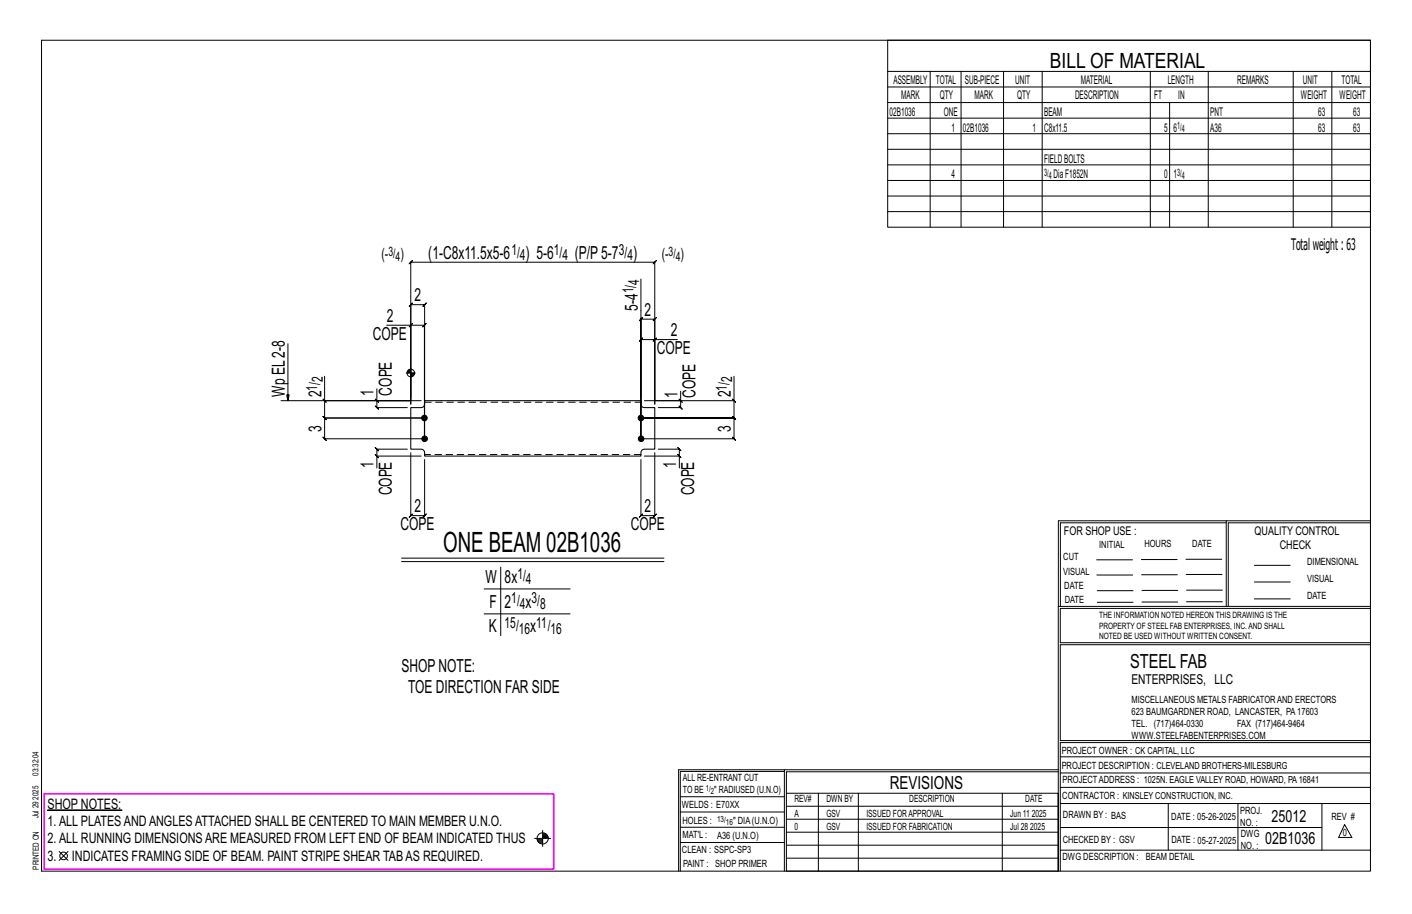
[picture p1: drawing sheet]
<svg xmlns="http://www.w3.org/2000/svg" width="432mm" height="279mm" viewBox="0 0 432 279" stroke-linecap="round" stroke-linejoin="round" font-family="sans-serif">
<defs><g id="words">
<text font-size="8.6" x="135.5" y="168.6">ONE BEAM 02B1036</text>
<text font-size="6.4" x="321.1" y="20.7">BILL OF MATERIAL</text>
<text font-size="5.9" x="345.6" y="204.1">STEEL FAB</text>
<g font-size="5.5">
<text x="131" y="79.2">(1-C8x11.5x5-6</text>
<text x="160.8" y="79.2">) 5-6</text>
<text x="175.8" y="79.2">(P/P5-7</text>
<text x="193.6" y="79.2">)</text>
<text x="126.7" y="92.1">2</text>
<text x="195" y="95" transform="rotate(-90 195 95)">5-4</text>
<text x="118.3" y="98.4">2</text>
<text x="197.1" y="96.6">2</text>
<text x="114.1" y="104">COPE</text>
<text x="205.1" y="102.8">2</text>
<text x="200.9" y="108.3">COPE</text>
<text x="87.1" y="121.4" transform="rotate(-90 87.1 121.4)">Wp EL2-8</text>
<text x="98.3" y="121.4" transform="rotate(-90 98.3 121.4)">2</text>
<text x="114.3" y="120.9" transform="rotate(-90 114.3 120.9)">1</text>
<text x="119.8" y="120.9" transform="rotate(-90 119.8 120.9)">COPE</text>
<text x="207.2" y="121.7" transform="rotate(-90 207.2 121.7)">1</text>
<text x="212.7" y="121.7" transform="rotate(-90 212.7 121.7)">COPE</text>
<text x="223.5" y="121.4" transform="rotate(-90 223.5 121.4)">2</text>
<text x="98.3" y="132" transform="rotate(-90 98.3 132)">3</text>
<text x="223.5" y="132" transform="rotate(-90 223.5 132)">3</text>
<text x="114.3" y="143.1" transform="rotate(-90 114.3 143.1)">1</text>
<text x="206.8" y="143.1" transform="rotate(-90 206.8 143.1)">1</text>
<text x="119.8" y="151.5" transform="rotate(-90 119.8 151.5)">COPE</text>
<text x="212.3" y="151.5" transform="rotate(-90 212.3 151.5)">COPE</text>
<text x="126.7" y="156.6">2</text>
<text x="197.1" y="156.6">2</text>
<text x="122.5" y="162.2">COPE</text>
<text x="192.9" y="162.2">COPE</text>
<text x="148.5" y="178.1">W</text>
<text x="154.3" y="178.1">8x</text>
<text x="149.7" y="185.7">F</text>
<text x="154.3" y="185.7">2</text>
<text x="160.7" y="185.7">x</text>
<text x="149.5" y="193.3">K</text>
<text x="162.2" y="193.3">x</text>
<text x="122.8" y="205.4">SHOPNOTE:</text>
<text x="124.8" y="212">TOE DIRECTION FAR SIDE</text>
<text x="272.2" y="241.1">REVISIONS</text>
</g>
<g font-size="5.1">
<text x="388.9" y="251.3">25012</text>
<text x="386.9" y="258.1">02B1036</text>
</g>
<text font-size="4.9" x="394.8" y="76.4">Totalweight : 63</text>
<g font-size="4.7">
<text x="156.4" y="77.9">1/</text>
<text x="169.4" y="77.9">1/</text>
<text x="189.3" y="77.9">3/</text>
<text x="116.7" y="79.3">(-</text>
<text x="122.5" y="79.3">)</text>
<text x="159" y="79.6">4</text>
<text x="172" y="79.6">4</text>
<text x="191.9" y="79.6">4</text>
<text x="202.3" y="79.3">(-</text>
<text x="208.1" y="79.3">)</text>
<text x="193.8" y="89.7" transform="rotate(-90 193.8 89.7)">1/</text>
<text x="195.4" y="87" transform="rotate(-90 195.4 87)">4</text>
<text x="97" y="119.4" transform="rotate(-90 97 119.4)">1/</text>
<text x="98.7" y="116.8" transform="rotate(-90 98.7 116.8)">2</text>
<text x="222.2" y="119.4" transform="rotate(-90 222.2 119.4)">1/</text>
<text x="223.9" y="116.8" transform="rotate(-90 223.9 116.8)">2</text>
<text x="158.2" y="176.8">1/</text>
<text x="160.8" y="178.5">4</text>
<text x="156.4" y="184.5">1/</text>
<text x="162.6" y="184.5">3/</text>
<text x="159" y="186.1">4</text>
<text x="165.2" y="186.1">8</text>
<text x="154.3" y="192.1">15/</text>
<text x="158.7" y="193.7">16</text>
<text x="164" y="192.1">11/</text>
<text x="168.4" y="193.7">16</text>
</g>
<g font-size="4.4">
<text x="14.5" y="247.4">SHOP NOTES:</text>
<text x="14.5" y="257.8">2.ALL RUNNING DIMENSIONSARE MEASURED FROM LEFT END OF BEAM INDICATED THUS</text>
<text x="14.5" y="252.6">1.ALL PLATESANDANGLESATTACHED SHALL BE CENTERED TO MAIN MEMBER U.N.O.</text>
<text x="14.5" y="263.1">3.</text>
<text x="22" y="263.1">INDICATES FRAMING SIDE OF BEAM. PAINT STRIPE SHEAR TABAS REQUIRED.</text>
</g>
<text font-size="4.2" x="346" y="209.1">ENTERPRISES, LLC</text>
<g font-size="4">
<text x="118.8" y="78.3">3/</text>
<text x="121" y="79.7">4</text>
<text x="204.4" y="78.3">3/</text>
<text x="206.7" y="79.7">4</text>
</g>
<g font-size="3.7">
<text x="273.2" y="25.6">ASSEMBLY</text>
<text x="286.2" y="25.6">TOTAL</text>
<text x="295.1" y="25.6">SUB-PIECE</text>
<text x="310.4" y="25.6">UNIT</text>
<text x="330.5" y="25.6">MATERIAL</text>
<text x="357.1" y="25.6">LENGTH</text>
<text x="378.3" y="25.6">REMARKS</text>
<text x="398.4" y="25.6">UNIT</text>
<text x="410.2" y="25.6">TOTAL</text>
<text x="272.1" y="35.5">02B1036</text>
<text x="275.6" y="30.4">MARK</text>
<text x="287.4" y="30.4">QTY</text>
<text x="288.6" y="35.5">ONE</text>
<text x="298" y="30.4">MARK</text>
<text x="311" y="30.4">QTY</text>
<text x="319.3" y="35.5">BEAM</text>
<text x="328.7" y="30.4">DESCRIPTION</text>
<text x="353" y="30.4">FT</text>
<text x="360.3" y="30.4">IN</text>
<text x="370.1" y="35.5">PNT</text>
<text x="397.8" y="30.4">WEIGHT</text>
<text x="403.2" y="35.5">63</text>
<text x="409.6" y="30.4">WEIGHT</text>
<text x="413.8" y="35.5">63</text>
<text x="290.9" y="40.2">1</text>
<text x="294.5" y="40.2">02B1036</text>
<text x="315.8" y="40.2">1</text>
<text x="319.3" y="40.2">C8x11.5</text>
<text x="356" y="40.2">5</text>
<text x="358.9" y="40.2">6</text>
<text x="370.1" y="40.2">A36</text>
<text x="403.2" y="40.2">63</text>
<text x="413.8" y="40.2">63</text>
<text x="319.3" y="49.7">FIELDBOLTS</text>
<text x="290.9" y="54.5">4</text>
<text x="322.2" y="54.5">DiaF1852N</text>
<text x="356" y="54.5">0</text>
<text x="358.9" y="54.5">1</text>
<text x="325.3" y="163.4">FOR SHOP USE :</text>
<text x="383.7" y="163.4">QUALITY CONTROL</text>
<text x="391.4" y="167.8">CHECK</text>
</g>
<g font-size="3.1">
<text x="360" y="39.4">1/</text>
<text x="361.4" y="40.5">4</text>
<text x="319.3" y="53.7">3/</text>
<text x="360" y="53.7">3/</text>
<text x="320.7" y="54.8">4</text>
<text x="361.4" y="54.8">4</text>
<text x="336.2" y="167.4">INITIAL</text>
<text x="350" y="167.1">HOURS</text>
<text x="364.6" y="167.2">DATE</text>
<text x="325.2" y="171.3">CUT</text>
<text x="399.8" y="172.8">DIMENSIONAL</text>
<text x="325.1" y="175.8">VISUAL</text>
<text x="399.8" y="177.9">VISUAL</text>
<text x="325.5" y="180">DATE</text>
<text x="325.7" y="184.4">DATE</text>
<text x="399.8" y="183.1">DATE</text>
<text x="346" y="215">MISCELLANEOUS METALS FABRICATORAND ERECTORS</text>
<text x="346" y="218.6">623 BAUMGARDNER ROAD, LANCASTER, PA17603</text>
<text x="346" y="225.8">WWW.STEELFABENTERPRISES.COM</text>
<text x="346" y="222.2">TEL. (717)464-0330</text>
<text x="378.3" y="222.2">FAX (717)464-9464</text>
<text x="324.7" y="230.5">PROJECT OWNER : CK CAPITAL, LLC</text>
<text x="208.8" y="238.8">ALL RE-ENTRANT CUT</text>
<text x="324.7" y="235.1">PROJECT DESCRIPTION : CLEVELAND BROTHERS-MILESBURG</text>
<text x="324.9" y="239.5">PROJECTADDRESS : 1025N. EAGLE VALLEY ROAD, HOWARD, PA16841</text>
<text x="208.8" y="242.5">TO BE</text>
<text x="218.4" y="242.5">&quot; RADIUSED (U.N.O)</text>
<text x="242.9" y="245.3">REV#</text>
<text x="252.7" y="245.3">DWN BY</text>
<text x="278.1" y="245.3">DESCRIPTION</text>
<text x="313.5" y="245.3">DATE</text>
<text x="324.9" y="244.2">CONTRACTOR : KINSLEY CONSTRUCTION, INC.</text>
<text x="208.5" y="247">WELDS : E70XX</text>
<text x="208.7" y="251.7">HOLES :</text>
<text x="224.2" y="251.8">&quot; DIA(U.N.O)</text>
<text x="242.9" y="249.9">A</text>
<text x="252.7" y="249.9">GSV</text>
<text x="264.9" y="249.9">ISSUED FORAPPROVAL</text>
<text x="309" y="249.9">Jun 11</text>
<text x="315.5" y="249.9">2025</text>
<text x="325.1" y="250">DRAWN BY : BAS</text>
<text x="358.2" y="250.5">DATE : 05-26-2025</text>
<text x="379.3" y="248.9">PROJ.</text>
<text x="407.2" y="250.5">REV #</text>
<text x="208.7" y="256.3">MAT'L :</text>
<text x="219.3" y="256.4">A36 (U.N.O)</text>
<text x="242.9" y="253.8">0</text>
<text x="252.7" y="253.8">GSV</text>
<text x="264.9" y="253.8">ISSUED FOR FABRICATION</text>
<text x="309" y="253.8">Jul 28</text>
<text x="315" y="253.8">2025</text>
<text x="325" y="257.6">CHECKED BY : GSV</text>
<text x="358.3" y="257.7">DATE : 05-27-2025</text>
<text x="379.3" y="252.5">NO. :</text>
<text x="379.5" y="255.9">DWG</text>
<text x="410.6" y="255.5">0</text>
<text x="208.6" y="260.7">CLEAN : SSPC-SP3</text>
<text x="324.9" y="262.9">DWG DESCRIPTION :</text>
<text x="350.4" y="263">BEAM DETAIL</text>
<text x="379.5" y="259.5">NO. :</text>
<text x="208.9" y="265">PAINT : SHOP PRIMER</text>
</g>
<g font-size="2.7">
<text x="336.1" y="189">THE INFORMATION NOTED HEREON THIS DRAWING IS THE</text>
<text x="336.1" y="195.4">NOTED BE USED WITHOUT WRITTEN CONSENT.</text>
<text x="336.1" y="192.2">PROPERTY OF STEEL FAB ENTERPRISES, INC.AND SHALL</text>
</g>
<g font-size="2.6">
<text x="215.9" y="241.8">1/</text>
<text x="217.4" y="242.7">2</text>
<text x="219.3" y="251.1">13/</text>
<text x="222" y="252.1">16</text>
</g>
<g font-size="2.5">
<text x="11.7" y="237.1" transform="rotate(-90 11.7 237.1)">03:32:04</text>
<text x="11.8" y="244.4" transform="rotate(-90 11.8 244.4)">2025</text>
<text x="11.8" y="250.1" transform="rotate(-90 11.8 250.1)">Jul 29</text>
<text x="11.9" y="265.8" transform="rotate(-90 11.9 265.8)">PRINTED ON</text>
</g>
</g></defs>
<g fill="#000" stroke="#000" stroke-width=".31">
<path d="M14.5 247.6h22.8v.2h-22.8z"/>
<circle cx="129.8" cy="127.8" r=".86"/>
<circle cx="129.9" cy="134.1" r=".86"/>
<circle cx="196" cy="127.8" r=".86"/>
<circle cx="196.1" cy="134.1" r=".86"/>
</g>
<g fill="none" stroke="#000" stroke-width=".31">
<path d="M12.7 12.3h406.4v254h-406.4zM271.5 12.3h147.6v57.2h-147.6zM271.5 21.8h147.6M271.5 26.6h147.6M271.5 31.4h147.6M271.5 36.1h147.6M284.5 21.8v47.7M293.9 21.8v47.7M306.9 21.8v47.7M318.7 21.8v47.7M351.8 21.8v47.7M357.7 31.4v38.1"/>
<path d="M369.5 21.8v47.7M395.5 21.8v47.7M407.3 21.8v47.7M271.5 40.9h147.6M271.5 45.6h147.6M271.5 50.4h147.6M271.5 55.2h147.6M271.5 59.9h147.6M271.5 64.7h147.6M118.3 99.4h7.3v24.1v-30.4l-.5 .5 1-1-.5 .5h4.3l-.5 .5 1-1-.5 .5v41M125.1 99.9l1-1zM125.6 99.4h4.2l-.5 .5 1-1-.5 .5v34.7"/>
<path d="M196 85.3v48.8v-36.5l-.5 .5 1-1-.5 .5h4.2l-.5 .5 1-1-.5 .5v25.9v-19.7h6.9M88 105.1v17.4l-.3-1.8h.7l-.4 1.8M99.3 115v7.5h26.3v-42.3l-.5 .5 1-1-.5 .5h74.6l-.5 .5 1-1-.5 .5v42.3h24.3v-7.5M115.2 118.9v3.6h13.6M124.2 114h2.8M124.6 113.5v.5M124.8 113.2v.8M125 113v1M125.2 112.9v1.1M125.4 112.9v1.1M125.6 112.6v8.8M125.8 114v1.2"/>
<path d="M126 114v1.1M126.3 114v1M126.5 114v.8M126.7 114v.5M200.2 103.8l.5-.5-1 1zM200.2 103.8h-4.2l.5-.5-1 1 .5-.5v17.6M208.1 119.6v2.9h-11M85.9 122.5h39.7M98.8 122l1 1zM99.3 122.5v5.3l-.5-.5 1 1-.5-.5h30.5h-30.5l-.5-.5 1 1-.5-.5v6.3l-.5-.5 1 1-.5-.5h30.6M114.7 122l1 1zM114.7 138.9l1 1z"/>
<path d="M115.2 122.5v2.1l-.5-.5 1 1-.5-.5h9.4M124.6 137.3h-9.4l-.5-.5 1 1-.5-.5v2.1M125.6 138.4v19.2l-.5 .5 1-1-.5 .5h4.3l-.5 .5 1-1-.5 .5v-17.1M128.8 139.4h-13.6v3.7M197.1 139.4h10.6v3.7M200.2 138.4v19.2l.5-.5-1 1 .5-.5h-4.2l.5-.5-1 1 .5-.5v-17.1M201.3 137.3h6.4l-.5-.5 1 1-.5-.5v2.1M207.2 138.9l1 1zM207.6 122l1 1zM208.1 122.5v2.1l-.5-.5 1 1-.5-.5h-6.8M224 122l1 1zM224.5 122.5v5.3l-.5-.5 1 1-.5-.5h-28.5h28.5l-.5-.5 1 1-.5-.5v6.3l-.5-.5 1 1-.5-.5h-28.4"/>
<path d="M375 159.8h-50.7v25.6M375 159.2h-51.3l-.1 107.1M419.1 159.2h-44.1v26.2M419.1 159.8h-43.5v25.6M122.8 170.6h80.2M122.8 171.7h80.2M153.1 173.4v20.9M335.4 171.1h10.9M335.4 175.8h11M349 171h11M349.1 175.7h11M362.7 171h10.9"/>
<path d="M362.7 175.6h11M383.6 172.8h11M383.6 177.9h11M148 180h26.3M148 187.7h26.3M323.7 185.4h95.4M335.5 184.1h11M335.5 180.6h11M349.2 184h11M349.2 180.5h11M362.9 180.4h10.9M362.9 184h10.9"/>
<path d="M383.6 183.1h11M419.1 186h-94.9v10.5h94.9M419.1 197.1h-94.9v29.3h94.9v.6h-94.9v39.3M239.9 235.8h-31.9v30.5M239.9 235.3h-32.4v31M323.6 235.3h-83.7v31M323.6 235.9h-83.1v6.6M324.2 236.3h94.9M324.2 231.4h94.9M163.5 256.3h4.9M164.3 256.6h1.6M164.3 256.9h1.6"/>
<path d="M164.4 257.2h1.5M164.7 257.4h1.2M165 257.7h.9M165.9 253.8v4.9M165.9 256h1.7M165.9 254.9h1M165.9 255.7h1.7M165.9 255.1h1.3M165.9 255.4h1.5M208 252.9h31.9M208 257.5h31.9M208 243.6h31.9"/>
<path d="M208 248.2h31.9M240.5 242.5h83.1v23.8h-83.1zM240.5 258.4h83.1M240.5 254.4h83.1M240.5 250.4h83.1M240.5 246.5h83.1M250.3 242.5v23.8M262.5 242.5v23.8M306.5 242.5v23.8M324.2 253h80.1M324.2 245.6h94.9M324.2 259.9h94.9"/>
<path d="M324.2 240.7h94.9M357.3 245.6v14.3M378.6 245.6v14.3M404.3 245.6v14.3M411.2 252.1l2.2 3.9h-4zM18.1 260.3l2.7 2.7M20.8 260.3l-2.7 2.7M240.5 262.3h83.1"/>
<circle cx="125.6" cy="114" r="1.16"/>
<circle cx="165.9" cy="256.3" r="1.71"/>
<circle cx="19.4" cy="261.6" r="1.17"/>
</g>
<path d="M13.5 242.7h155.8v23h-155.8z" fill="none" stroke="#f0f" stroke-width=".5"/>
<path d="M125.6 124.6h3.2a1.06 1.06 0 0 0 1.1-1.1v-1h66.1v1a1.06 1.06 0 0 0 1.1 1.1h3.1v12.7h-3.1a1.06 1.06 0 0 0-1.1 1.1v1h-66.1v-1a1.06 1.06 0 0 0-1.1-1.1h-3.2z" fill="none" stroke="#000" stroke-width=".32"/>
<path d="M129.9 123h66.1M196 139h-66.1" fill="none" stroke="#000" stroke-width=".31" stroke-dasharray="2 1.4"/>
<use href="#words"/>
</svg>
